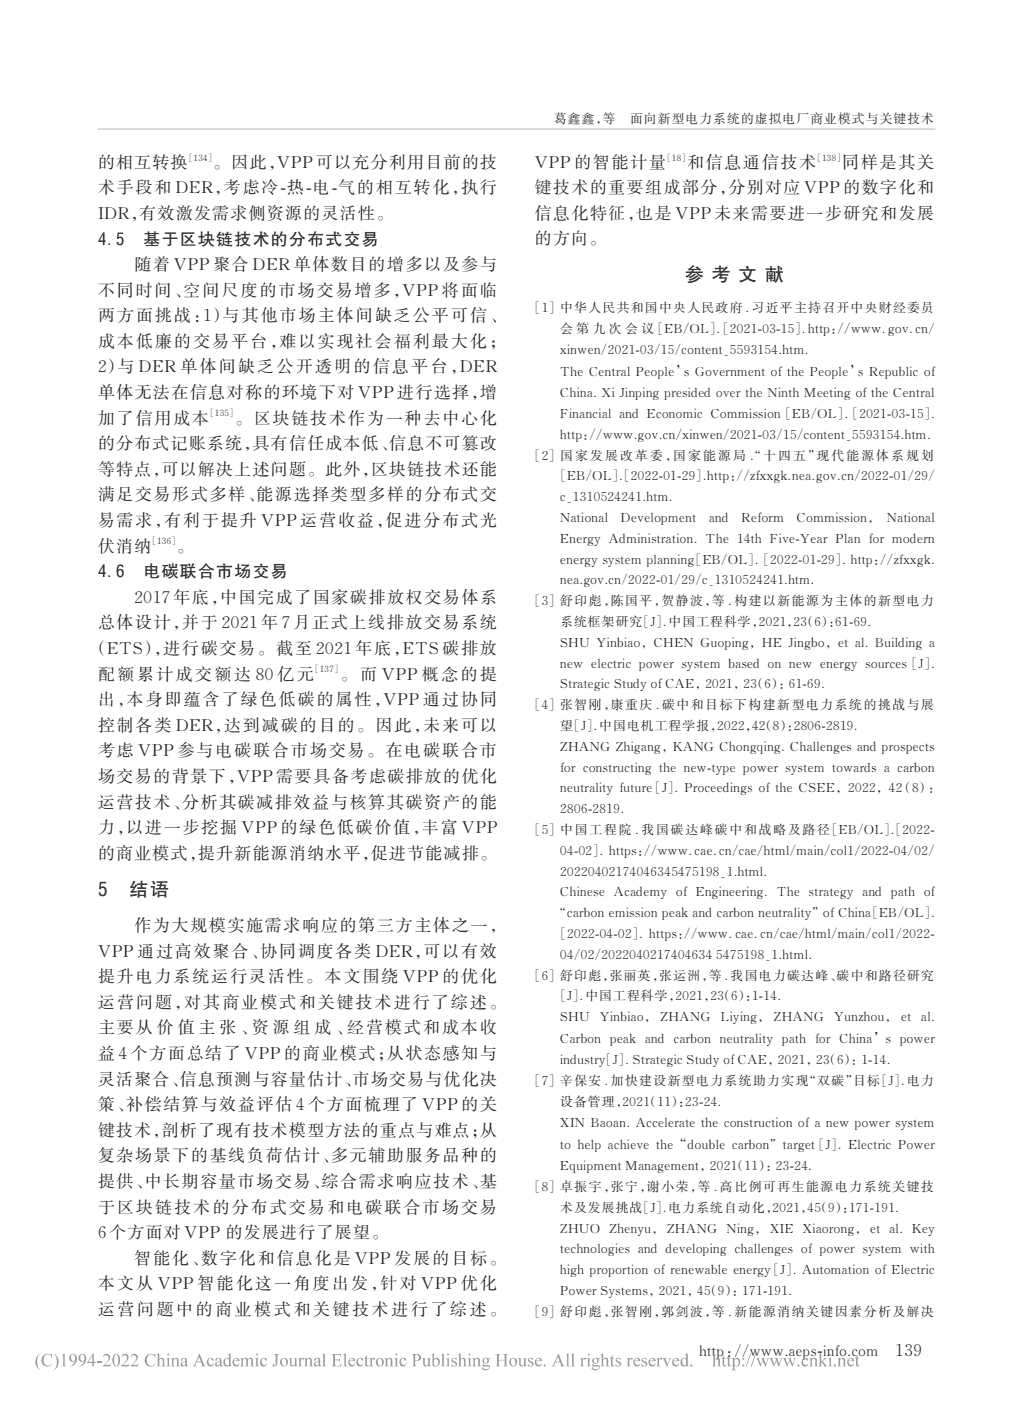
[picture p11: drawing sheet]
<svg xmlns="http://www.w3.org/2000/svg" width="210mm" height="285mm" viewBox="0 0 210 285" stroke-linecap="round" stroke-linejoin="round" font-family="sans-serif">
<defs><g id="words">
<g font-size="3.9" fill="#231f20">
<text x="139.4" y="57.2">参 考 文 献</text>
<text x="20" y="182.2">5</text>
<text x="26.3" y="182.2">结语</text>
</g>
<g font-size="3.4" fill="#231f20">
<text x="19.9" y="34.2">的相互转换</text>
<text x="43.4" y="34.2">。因此，</text>
<text x="56.4" y="34.2">VPP 可以充分利用目前的技</text>
<text x="108.8" y="34.2">VPP 的智能计量</text>
<text x="139.8" y="34.2">和信息通信技术</text>
<text x="171.4" y="34.2">同样是其关</text>
<text x="19.9" y="39.4">术手段和 DER，考虑冷-热-电-气的相互转化，执行</text>
<text x="108.8" y="39.3">键技术的重要组成部分，分别对应 VPP 的数字化和</text>
<text x="19.9" y="44.6">IDR，</text>
<text x="28.4" y="44.6">有效激发需求侧资源的灵活性。</text>
<text x="108.8" y="44.5">信息化特征，也是 VPP 未来需要进一步研究和发展</text>
<text x="19.9" y="49.8">4. 5</text>
<text x="29.2" y="49.8">基于区块链技术的分布式交易</text>
<text x="108.8" y="49.6">的方向。</text>
<text x="27.4" y="54.9">随着 VPP 聚合 DER 单体数目的增多以及参与</text>
<text x="19.9" y="60.1">不同时间、空间尺度的市场交易增多，VPP 将面临</text>
<text x="19.9" y="65.3">两方面挑战：1）与其他市场主体间缺乏公平可信、</text>
<text x="19.9" y="70.5">成本低廉的交易平台，难以实现社会福利最大化；</text>
<text x="19.9" y="75.7">2）与 DER 单体间缺乏公开透明的信息平台，DER</text>
<text x="19.9" y="80.9">单体无法在信息对称的环境下对 VPP 进行选择，增</text>
<text x="19.9" y="86.2">加了信用成本</text>
<text x="47.9" y="86.2">。区块链技术作为一种去中心化</text>
<text x="19.9" y="91.4">的分布式记账系统，</text>
<text x="51.4" y="91.4">具有信任成本低、</text>
<text x="79.2" y="91.4">信息不可篡改</text>
<text x="19.9" y="96.6">等特点，</text>
<text x="19.9" y="101.8">满足交易形式多样、能源选择类型多样的分布式交</text>
<text x="32.9" y="96.6">可以解决上述问题。此外，</text>
<text x="75.5" y="96.6">区块链技术还能</text>
<text x="19.9" y="107">易需求，有利于提升 VPP 运营收益，促进分布式光</text>
<text x="19.9" y="112.2">伏消纳</text>
<text x="36" y="112.2">。</text>
<text x="19.9" y="117.4">4. 6</text>
<text x="29.2" y="117.4">电碳联合市场交易</text>
<text x="27.4" y="122.6">2017 年底，中国完成了国家碳排放权交易体系</text>
<text x="19.9" y="127.8">总体设计，并于 2021 年 7 月正式上线排放交易系统</text>
<text x="18.7" y="133">（ETS），进行碳交易。截至 2021 年底，ETS 碳排放</text>
<text x="19.9" y="138.3">配额累计成交额达 80 亿元</text>
<text x="19.9" y="143.5">出，本身即蕴含了绿色低碳的属性，VPP 通过协同</text>
<text x="69.3" y="138.3">。而 VPP 概念的提</text>
<text x="19.9" y="148.7">控制各类 DER，达到减碳的目的。因此，未来可以</text>
<text x="19.9" y="153.9">考虑 VPP 参与电碳联合市场交易。在电碳联合市</text>
<text x="19.9" y="159.1">场交易的背景下，VPP 需要具备考虑碳排放的优化</text>
<text x="19.9" y="164.3">运营技术、分析其碳减排效益与核算其碳资产的能</text>
<text x="19.9" y="169.5">力，以进一步挖掘 VPP 的绿色低碳价值，丰富 VPP</text>
<text x="19.9" y="174.7">的商业模式，</text>
<text x="40.3" y="174.7">提升新能源消纳水平，</text>
<text x="75.5" y="174.7">促进节能减排。</text>
<text x="27.4" y="189.4">作为大规模实施需求响应的第三方主体之一，</text>
<text x="19.9" y="194.6">VPP 通过高效聚合、协同调度各类 DER，可以有效</text>
<text x="19.9" y="199.8">提升电力系统运行灵活性。本文围绕 VPP 的优化</text>
<text x="19.9" y="205">运营问题，对其商业模式和关键技术进行了综述。</text>
<text x="19.9" y="210.2">主要从 价 值 主 张 、资 源 组 成 、经营模式和成本收</text>
<text x="19.9" y="215.4">益 4 个方面总结了 VPP 的商业模式；从状态感知与</text>
<text x="19.9" y="220.6">灵活聚合、</text>
<text x="36.6" y="220.6">信息预测与容量估计、</text>
<text x="71.8" y="220.6">市场交易与优化决</text>
<text x="19.9" y="225.9">策、补偿结算与效益评估 4 个方面梳理了 VPP 的关</text>
<text x="19.9" y="231.1">键技术，</text>
<text x="32.9" y="231.1">剖析了现有技术模型方法的重点与难点；</text>
<text x="97.7" y="231.1">从</text>
<text x="19.9" y="236.3">复杂场景下的基线负荷估计、多元辅助服务品种的</text>
<text x="19.9" y="241.5">提供、中长期容量市场交易、综合需求响应技术、基</text>
<text x="19.9" y="246.7">于区块链技术的分布式交易和电碳联合市场交易</text>
<text x="19.9" y="251.9">6 个方面对 VPP 的发展进行了展望。</text>
<text x="27.4" y="257.1">智能化、数字化和信息化是 VPP 发展的目标。</text>
<text x="19.9" y="262.3">本文从 VPP 智能化这一角度出发，针对 VPP 优化</text>
<text x="19.9" y="267.5">运营问题中的商业模式和关键技术进行了综述。</text>
<text x="166.3" y="275.8">-</text>
<text x="182.2" y="275.8">139</text>
</g>
<text font-size="2.9" fill="#231f20" x="142.3" y="275.8">http：//www.aeps info.com</text>
<g font-size="2.6" fill="#231f20">
<text x="112.7" y="24.9">葛鑫鑫，</text>
<text x="122.6" y="24.9">等</text>
<text x="128.2" y="24.9">面向新型电力系统的虚拟电厂商业模式与关键技术</text>
<text x="107.8" y="63.5">［1］中华人民共和国中央人民政府 . 习近平主持召开中央财经委员</text>
<text x="114" y="67.7">会 第 九 次 会 议［EB/OL］.［2021-03-15］. http：</text>
<text x="114" y="72">xinwen/2021-03/15/content_5593154.htm.</text>
<text x="170.4" y="67.7">//www. gov. cn/</text>
<text x="114" y="76.5">The Central People’s Government of the People’s Republic of</text>
<text x="114" y="80.8">China. Xi Jinping presided over the Ninth Meeting of the Central</text>
<text x="114" y="85">Financial and Economic Commission［EB/OL］.［2021-03-15］.</text>
<text x="114" y="89.3">http：</text>
<text x="120" y="89.3">//www.gov.cn/xinwen/2021-03/15/content_5593154.htm.</text>
<text x="107.8" y="93.5">［2］国家发展改革委 ，国家能源局 “十四五 ”现代能源体系规划</text>
<text x="152.6" y="93.5">.</text>
<text x="113" y="97.7">［EB/OL］［2022-01-29］.http：</text>
<text x="114" y="102">c_1310524241.htm.</text>
<text x="126" y="97.7">.</text>
<text x="149.9" y="97.7">//zfxxgk.nea.gov.cn/2022-01/29/</text>
<text x="114" y="106.2">National</text>
<text x="126.3" y="106.2">Development</text>
<text x="144.3" y="106.2">and</text>
<text x="150.9" y="106.2">Reform</text>
<text x="162.2" y="106.2">Commission， National</text>
<text x="114" y="110.4">Energy Administration. The 14th Five-Year Plan for modern</text>
<text x="114" y="114.6">energy system planning［EB/OL］.［2022-01-29］. http：</text>
<text x="114" y="118.9">nea.gov.cn/2022-01/29/c_1310524241.htm.</text>
<text x="179.1" y="114.6">//zfxxgk.</text>
<text x="107.8" y="123.1">［3］舒印彪，陈国平，贺静波，等 . 构建以新能源为主体的新型电力</text>
<text x="114" y="127.4">系统框架研究［J］.中国工程科学，</text>
<text x="114" y="131.6">SHU Yinbiao，CHEN Guoping，HE Jingbo，et al. Building a</text>
<text x="154.4" y="127.4">2021， （6）：</text>
<text x="161.5" y="127.4">23</text>
<text x="170" y="127.4">61-69.</text>
<text x="114" y="135.8">new electric power system based on new energy sources［J］.</text>
<text x="114" y="140">Strategic Study of CAE，2021，23（6）：61-69.</text>
<text x="107.8" y="144.3">［4］张智刚，康重庆 . 碳中和目标下构建新型电力系统的挑战与展</text>
<text x="114" y="148.5">望［J］.中国电机工程学报，</text>
<text x="145.9" y="148.5">2022， （8）：</text>
<text x="153" y="148.5">42</text>
<text x="161.5" y="148.5">2806-2819.</text>
<text x="114" y="152.7">ZHANG Zhigang，KANG Chongqing. Challenges and prospects</text>
<text x="114" y="157">for constructing the new-type power system towards a carbon</text>
<text x="114" y="161.2">neutrality future［J］. Proceedings of the CSEE，2022，42（8）：</text>
<text x="114" y="165.4">2806-2819.</text>
<text x="107.8" y="169.7">［5］中国工程院 . 我国碳达峰碳中和战略及路径［EB/OL］.［2022-</text>
<text x="114" y="173.9">04-02］. https：</text>
<text x="131.1" y="173.9">//www. cae. cn/cae/html/main/col1/2022-04/02/</text>
<text x="114" y="178.1">20220402174046345475198_1.html.</text>
<text x="114" y="182.4">Chinese</text>
<text x="124.9" y="182.4">Academy</text>
<text x="137.6" y="182.4">of Engineering. The</text>
<text x="164.6" y="182.4">strategy</text>
<text x="175.5" y="182.4">and</text>
<text x="181.3" y="182.4">path</text>
<text x="188" y="182.4">of</text>
<text x="112.6" y="186.6">“carbon emission peak and carbon neutrality”of China［EB/OL］.</text>
<text x="113" y="190.8">［2022-04-02］. https：</text>
<text x="139.2" y="190.8">//www. cae. cn/cae/html/main/col1/2022-</text>
<text x="114" y="195">04/02/2022040217404634</text>
<text x="145.7" y="195">5475198_1.html.</text>
<text x="107.8" y="199.3">［6］舒印彪，张丽英，张运洲，等 . 我国电力碳达峰、碳中和路径研究</text>
<text x="113" y="203.5">［J］.中国工程科学，</text>
<text x="137.5" y="203.5">2021， （6）：</text>
<text x="144.5" y="203.5">23</text>
<text x="153" y="203.5">1-14.</text>
<text x="114" y="207.7">SHU</text>
<text x="122.1" y="207.7">Yinbiao， ZHANG</text>
<text x="146.7" y="207.7">Liying， ZHANG</text>
<text x="169.7" y="207.7">Yunzhou， et</text>
<text x="187.5" y="207.7">al.</text>
<text x="114" y="212.2">Carbon</text>
<text x="124.2" y="212.2">peak</text>
<text x="131.3" y="212.2">and</text>
<text x="137.1" y="212.2">carbon</text>
<text x="146.5" y="212.2">neutrality</text>
<text x="159.2" y="212.2">path</text>
<text x="165.9" y="212.2">for China’s</text>
<text x="183.1" y="212.2">power</text>
<text x="107.8" y="220.8">［7］辛保安 . 加快建设新型电力系统助力实现“双碳”目标［J］. 电力</text>
<text x="114" y="216.5">industry［J］. Strategic Study of CAE，2021，23（6）：1-14.</text>
<text x="114" y="225">设备管理，</text>
<text x="126.7" y="225">2021（11）：</text>
<text x="139.4" y="225">23-24.</text>
<text x="114" y="229.2">XIN Baoan. Accelerate the construction of a new power system</text>
<text x="114" y="233.8">to help achieve the“double carbon”target［J］. Electric Power</text>
<text x="114" y="238">Equipment Management，2021（11）：23-24.</text>
<text x="107.8" y="242.3">［8］卓振宇，张宁，谢小荣，等 . 高比例可再生能源电力系统关键技</text>
<text x="114" y="246.5">术及发展挑战［J］.电力系统自动化，</text>
<text x="114" y="250.7">ZHUO</text>
<text x="124" y="250.7">Zhenyu， ZHANG</text>
<text x="147.8" y="250.7">Ning， XIE</text>
<text x="157.2" y="246.5">2021， （9）：</text>
<text x="163.3" y="250.7">Xiaorong， et al.</text>
<text x="164.3" y="246.5">45</text>
<text x="172.8" y="246.5">171-191.</text>
<text x="185.6" y="250.7">Key</text>
<text x="114" y="255">technologies and developing challenges of power system with</text>
<text x="114" y="259.2">high proportion of renewable energy［J］. Automation of Electric</text>
<text x="114" y="263.4">Power Systems，2021，45（9）：171-191.</text>
<text x="107.8" y="267.6">［9］舒印彪，张智刚，郭剑波，等 . 新能源消纳关键因素分析及解决</text>
</g>
<g font-size="1.8" fill="#231f20">
<text x="37.7" y="32.7">［134］</text>
<text x="135.1" y="32.7">［18］</text>
<text x="165.6" y="32.7">［138］</text>
<text x="42.1" y="84.7">［135］</text>
<text x="30.3" y="110.7">［136］</text>
<text x="63.4" y="136.8">［137］</text>
</g>
</g></defs>
<path d="M19.9 26.3h170.4" fill="none" stroke="#b2b3b7" stroke-width=".2"/>
<g fill="#999">
<path d="M8.9 275.7a1.78 1.78 0 0 1 1.5-.2l.1-.1 .1 .9a.92 .92 0 0 0-1.1-.7 .92 .92 0 0 0-.6 1.1 .98 .98 0 0 0 .6 1.1 .98 .98 0 0 0 1.2-.5 1.24 1.24 0 0 1-1.9 .3 1.24 1.24 0 0 1 .1-1.9z" fill-rule="evenodd"/>
<path d="M44 276.4a.62 .62 0 0 1 .7-.2 .62 .62 0 0 1 .3 .6l.1 .9h.2l-.4 .3-.2-.3a.48 .48 0 0 1-.7 .3 .48 .48 0 0 1-.1-.8l.8-.3v-.3a.36 .36 0 0 0-.4-.2 .36 .36 0 0 0-.3 .4l-.1-.1zM44.1 277.3l.1 .4h.3l.2-.1v-.6z" fill-rule="evenodd"/>
<path d="M92 276.4l.9-.2v.6a.47 .47 0 0 0-.3-.4 .47 .47 0 0 0-.5 .1l.3 .4a.59 .59 0 0 1 .5 .8 .59 .59 0 0 1-.9 .2l-.1 .1v-.6a.48 .48 0 0 0 .3 .4 .48 .48 0 0 0 .5-.2l-.1-.2-.7-.4v-.3z" fill-rule="evenodd"/>
<path d="M46.4 275.5l.5-.2v2.4l.3 .1-.6 .2v-.3a.74 .74 0 0 1-1 0 .74 .74 0 0 1-.1-1l.5-.5 .6 .2v-.7zM46 276.5a.75 .75 0 0 0-.2 .7 .75 .75 0 0 0 .6 .5l.2-.1v-.8a.38 .38 0 0 0-.2-.4 .38 .38 0 0 0-.4 .1z" fill-rule="evenodd"/>
<path d="M103.6 277.1a.85 .85 0 0 1 1.7 0 .85 .85 0 0 1-1.7 0zM104.2 276.4a.99 .99 0 0 0 .3 1.5 .85 .85 0 0 0 .4-.9 .85 .85 0 0 0-.6-.7z" fill-rule="evenodd"/>
<path d="M85.8 276.3h.6v1.1a.36 .36 0 0 0 .3 .4 .36 .36 0 0 0 .4-.3v-1.1l-.2-.1h.6v1.4l.2 .1-.6 .2v-.3a.54 .54 0 0 1-.6 .3 .54 .54 0 0 1-.4-.7v-.9z" fill-rule="evenodd"/>
<path d="M21.2 275.6a.77 .77 0 0 1 1.1 .2 .77 .77 0 0 1-.2 1.1l-.8 .8h.9l.3-.2-.1 .4h-1.5a3.1 3.1 0 0 0 1.2-1.8 .6 .6 0 0 0-.6-.4 .6 .6 0 0 0-.5 .4z" fill-rule="evenodd"/>
<path d="M164.6 276.4l.6-.2v.3a.54 .54 0 0 1 .7-.3 .54 .54 0 0 1 .3 .7v.8l.3 .2h-.8l.2-.2v-1l-.2-.3-.5 .3v1l.3 .2h-.9l.3-.1v-.2v-1.1z" fill-rule="evenodd"/>
<path d="M25 275.6a.73 .73 0 0 1 1 0 .73 .73 0 0 1 0 1l-1 1.1h1l.3-.2-.2 .4h-1.4a2.65 2.65 0 0 0 1.1-1.9 .6 .6 0 0 0-.6-.3 .6 .6 0 0 0-.5 .4z" fill-rule="evenodd"/>
<path d="M80.5 275.5a.19 .19 0 0 1 .3 0 .19 .19 0 0 1-.3 0zM80.2 276.4l.6-.2v1.6l.3 .1h-.8l.2-.2v-1.2z" fill-rule="evenodd"/>
<path d="M18.9 275.4h.2v1.6h.3v.3h-.3v.6h-.3v-.6h-1v-.2zM18.8 275.8l-.8 1.2h.8z" fill-rule="evenodd"/>
<path d="M130.7 276.4l.9-.2v.6a.44 .44 0 0 0-.3-.4 .44 .44 0 0 0-.5 .1l.3 .4a.59 .59 0 0 1 .5 .8 .59 .59 0 0 1-.9 .2l-.1 .1v-.6a.48 .48 0 0 0 .3 .4 .48 .48 0 0 0 .5-.2v-.2l-.8-.6z" fill-rule="evenodd"/>
<path d="M31.8 275.5l.6-.2v1.2a.54 .54 0 0 1 .7-.3 .54 .54 0 0 1 .3 .8v.8l.3 .1h-.9l.3-.2v-1a.35 .35 0 0 0-.3-.3 .35 .35 0 0 0-.4 .3v1.1l.3 .1h-.8l.2-.2v-2z" fill-rule="evenodd"/>
<path d="M34.1 275.5a.18 .18 0 0 1 .3 0 .18 .18 0 0 1-.3 0zM33.8 276.4l.6-.2v1.5l.3 .2h-.9l.3-.1v-.2v-1.1z" fill-rule="evenodd"/>
<path d="M107.6 276.4l.8-.2v.6a.44 .44 0 0 0-.3-.4 .44 .44 0 0 0-.5 .1l.3 .4a.59 .59 0 0 1 .6 .8 .59 .59 0 0 1-.9 .2l-.2 .1v-.6a.48 .48 0 0 0 .4 .4 .48 .48 0 0 0 .5-.2l-.1-.2-.8-.6z" fill-rule="evenodd"/>
<path d="M156.6 276.3h.7l-.2 .1 .5 1.1 .3-.8-.3-.4h.7l-.1 .2 .4 1 .4-1.1-.3-.1h.5l-.7 1.7-.5-1.1-.6 1.1-.6-1.5z" fill-rule="evenodd"/>
<path d="M10.9 275.4a1.91 1.91 0 0 1 0 3.4 2.47 2.47 0 0 0 0-3.4z" fill-rule="evenodd"/>
<path d="M40.6 275.4l.9 2.1 .4 .4h-1l.2-.1-.1-.7h-1l-.3 .6 .3 .2h-.8l.3-.2zM40.5 276l-.5 1h.9z" fill-rule="evenodd"/>
<path d="M109.1 276.5a.67 .67 0 0 1 .7-.3 .67 .67 0 0 1 .5 .7h-1.2a.6 .6 0 0 0 .4 .8 .6 .6 0 0 0 .7-.4 .74 .74 0 0 1-.9 .7 .74 .74 0 0 1-.4-1.1zM109.3 276.4l-.2 .4h.8a.39 .39 0 0 0-.2-.4 .39 .39 0 0 0-.4 0z" fill-rule="evenodd"/>
<path d="M48.9 276.4l.5-.2v.4a.55 .55 0 0 1 .5-.4 .55 .55 0 0 1 .5 .4 .53 .53 0 0 1 .7-.4 .53 .53 0 0 1 .4 .7v.9l.2 .1h-.8l.3-.1v-1a.35 .35 0 0 0-.4-.4 .35 .35 0 0 0-.4 .3v1.1l.3 .1h-.8l.2-.1v-1a.37 .37 0 0 0-.2-.4 .37 .37 0 0 0-.5 .2l.1 1.2 .2 .1h-.8l.2-.1v-.2v-1.1z" fill-rule="evenodd"/>
<path d="M69.8 275.5l.6-.2v2.3v.2l.3 .1h-.9l.3-.1v-.2v-1.8l-.1-.2z" fill-rule="evenodd"/>
<path d="M120.7 276.4l.5-.2 .9 .2-.1 .1h-.3a.68 .68 0 0 1-.1 .8 .68 .68 0 0 1-.8 .1v.2l.2 .1a.75 .75 0 0 1 1.1 .5 .93 .93 0 0 1-.8 .6 .93 .93 0 0 1-.9-.5l.3-.4-.2-.2 .3-.4-.3-.3zM120.9 276.4a.49 .49 0 0 0-.1 .6 .49 .49 0 0 0 .6 .2 .5 .5 0 0 0 .1-.6 .5 .5 0 0 0-.6-.2zM120.8 277.9l-.2 .3a.72 .72 0 0 0 .7 .3 .72 .72 0 0 0 .6-.4z" fill-rule="evenodd"/>
<path d="M96.1 276.4l.5-.2v.3a.54 .54 0 0 1 .7-.3 .54 .54 0 0 1 .3 .7l.1 .8 .2 .2h-.8l.2-.2v-1l-.2-.3-.5 .3v1l.3 .2h-.8l.2-.1v-.2v-1.1z" fill-rule="evenodd"/>
<path d="M91 275.5a.2 .2 0 0 1 .4 0 .2 .2 0 0 1-.4 0zM90.8 276.4l.5-.2 .1 1.5 .2 .2h-.8l.2-.1 .1-.2-.1-1.1z" fill-rule="evenodd"/>
<path d="M56.9 277.1a.85 .85 0 0 1 1.7 0 .85 .85 0 0 1-1.7 0zM57.5 276.4a.99 .99 0 0 0 .4 1.5 .85 .85 0 0 0 .3-.9 .85 .85 0 0 0-.6-.7z" fill-rule="evenodd"/>
<path d="M95.4 275.5a.18 .18 0 0 1 .3 0 .18 .18 0 0 1-.3 0zM95.1 276.4l.6-.2v1.5l.3 .2h-.9l.3-.1v-.2v-1.1z" fill-rule="evenodd"/>
<path d="M60.6 276.4l.6-.2v.4l.3-.3h.3a.23 .23 0 0 1-.1 .3 .23 .23 0 0 1-.3-.1l-.2 .2v1l.3 .2h-.9l.3-.1v-1.3z" fill-rule="evenodd"/>
<path d="M125.4 276.4l.9-.2v.6a.45 .45 0 0 0-.3-.4 .45 .45 0 0 0-.5 .1v.2l.3 .2a.59 .59 0 0 1 .5 .8 .59 .59 0 0 1-.9 .2l-.1 .1v-.6a.45 .45 0 0 0 .3 .4 .45 .45 0 0 0 .5-.2l-.1-.2-.7-.4v-.3z" fill-rule="evenodd"/>
<path d="M137 276.5a.67 .67 0 0 1 .8-.3 .67 .67 0 0 1 .4 .7h-1.1a.6 .6 0 0 0 .3 .8 .6 .6 0 0 0 .8-.4 .74 .74 0 0 1-1 .7 .74 .74 0 0 1-.4-1.1zM137.2 276.4l-.1 .4h.7a.39 .39 0 0 0-.2-.4 .39 .39 0 0 0-.4 0z" fill-rule="evenodd"/>
<path d="M71.1 276.5a.67 .67 0 0 1 .7-.3 .67 .67 0 0 1 .5 .7h-1.2a.6 .6 0 0 0 .4 .7 .6 .6 0 0 0 .7-.3 .73 .73 0 0 1-.9 .7 .73 .73 0 0 1-.4-1.1zM71.3 276.4l-.2 .4h.8a.4 .4 0 0 0-.2-.4 .4 .4 0 0 0-.4 0z" fill-rule="evenodd"/>
<path d="M119.6 275.5a.2 .2 0 0 1 .4 0 .2 .2 0 0 1-.4 0zM119.3 276.4l.6-.2v1.5l.3 .2h-.8l.2-.1v-1.3z" fill-rule="evenodd"/>
<path d="M34.7 276.4l.6-.2v.3a.54 .54 0 0 1 .7-.3 .54 .54 0 0 1 .3 .7v.8l.3 .2h-.8l.2-.2v-1l-.2-.3-.5 .3v1l.3 .2h-.9l.3-.1v-.2v-1.1z" fill-rule="evenodd"/>
<path d="M72.8 276.5a.56 .56 0 0 1 .6-.3 .56 .56 0 0 1 .4 .5 .27 .27 0 0 1-.3 0 .27 .27 0 0 1-.1-.3 .6 .6 0 0 0-.6 .3 .6 .6 0 0 0 .2 .8 .55 .55 0 0 0 .5 .2 .55 .55 0 0 0 .5-.4 .76 .76 0 0 1-1 .6 .76 .76 0 0 1-.4-1z" fill-rule="evenodd"/>
<path d="M74.6 275.7v.6h.4v.1h-.4l.1 1.2 .1 .2 .3-.1a.39 .39 0 0 1-.5 .3 .39 .39 0 0 1-.3-.5v-1.1l-.3-.1z" fill-rule="evenodd"/>
<path d="M75.1 276.4l.6-.2v.4l.4-.4a.18 .18 0 0 1 .2 .1 .18 .18 0 0 1-.1 .3l-.3-.1-.2 .2v1.1l.3 .1h-.9l.2-.1 .1-.2-.1-1.1z" fill-rule="evenodd"/>
<path d="M151.1 276.4a.2 .2 0 0 1 .4 0 .2 .2 0 0 1-.4 0zM151 277.8a.25 .25 0 0 1 .5 0 .25 .25 0 0 1-.5 0z" fill-rule="evenodd"/>
<path d="M42.3 276.5a.59 .59 0 0 1 .7-.3 .59 .59 0 0 1 .4 .5 .29 .29 0 0 1-.3 0 .29 .29 0 0 1-.1-.3 .6 .6 0 0 0-.6 .3 .6 .6 0 0 0 .1 .8 .55 .55 0 0 0 .6 .2 .55 .55 0 0 0 .4-.4 .76 .76 0 0 1-.9 .7 .76 .76 0 0 1-.5-1.1z" fill-rule="evenodd"/>
<path d="M14.4 275.5a.93 .93 0 0 1 1.2 .3 .93 .93 0 0 1 0 1.2 1.34 1.34 0 0 1-1.5 .9 1.26 1.26 0 0 0 1.1-1 .77 .77 0 0 1-1.1-.3 .77 .77 0 0 1 .3-1.1zM14.7 275.6a.64 .64 0 0 0-.3 .8 .64 .64 0 0 0 .9 .3 .99 .99 0 0 0-.4-1.2z" fill-rule="evenodd"/>
<path d="M87.7 275.5l.6-.2v1.2a.7 .7 0 0 1 1-.1 .7 .7 0 0 1 .2 .9 .92 .92 0 0 1-1.5 .5v-2l-.1-.2zM88.3 276.7v1a.53 .53 0 0 0 .7 .1 .53 .53 0 0 0 .2-.7 .51 .51 0 0 0-.3-.6 .51 .51 0 0 0-.6 .2z" fill-rule="evenodd"/>
<path d="M16.3 275.5a.86 .86 0 0 1 1.1 .2 .86 .86 0 0 1 .1 1 1.38 1.38 0 0 1-1.5 1.2 1.21 1.21 0 0 0 1.1-1 .78 .78 0 0 1-1.1-.2 .78 .78 0 0 1 .3-1.2zM16.4 275.7a.64 .64 0 0 0-.1 .8 .64 .64 0 0 0 .8 .3 .74 .74 0 0 0-.5-1.2z" fill-rule="evenodd"/>
<path d="M83.8 275.4h.9a.73 .73 0 0 1 1 .8 .73 .73 0 0 1-1.1 .6h-.1v.9l.3 .2h-1l.3-.1v-.3v-1.8zM84.5 275.6v1.1a.57 .57 0 0 0 .8-.6 .57 .57 0 0 0-.8-.5z" fill-rule="evenodd"/>
<path d="M118 276.4l.6-.2v.4l.4-.4a.18 .18 0 0 1 .2 .1 .18 .18 0 0 1-.1 .3l-.3-.1-.2 .2v1.1l.3 .1h-.9l.2-.1 .1-.2-.1-1.1z" fill-rule="evenodd"/>
<path d="M47.6 276.5a.67 .67 0 0 1 .7-.3 .67 .67 0 0 1 .5 .7h-1.2a.6 .6 0 0 0 .4 .8 .6 .6 0 0 0 .7-.4 .74 .74 0 0 1-.9 .7 .74 .74 0 0 1-.5-1.1zM47.7 276.4l-.1 .4h.8a.39 .39 0 0 0-.2-.4 .39 .39 0 0 0-.5 0z" fill-rule="evenodd"/>
<path d="M139.4 275.5l.5-.2v2.4l.3 .1-.6 .2v-.3a.74 .74 0 0 1-1 0 .74 .74 0 0 1 0-1l.4-.5 .6 .2v-.7zM139 276.5a.77 .77 0 0 0 .5 1.2l.1-.1v-.8a.39 .39 0 0 0-.2-.4 .39 .39 0 0 0-.4 .1z" fill-rule="evenodd"/>
<path d="M122.2 275.5l.5-.2v1.2a.55 .55 0 0 1 .7-.2 .55 .55 0 0 1 .4 .7v.7l.2 .2h-.8l.2-.2v-1a.35 .35 0 0 0-.3-.3 .35 .35 0 0 0-.4 .3v1l.3 .2h-.8l.2-.1v-.2v-1.8v-.2z" fill-rule="evenodd"/>
<path d="M93.1 275.5l.6-.2v1.2a.54 .54 0 0 1 .7-.3 .54 .54 0 0 1 .3 .8l.1 .8 .2 .1h-.8l.2-.2v-1a.35 .35 0 0 0-.3-.3 .35 .35 0 0 0-.4 .3v1.1l.3 .1h-.8l.2-.2v-2z" fill-rule="evenodd"/>
<path d="M148.3 275.7l.1 .6h.4v.1h-.4v1.2l.2 .2 .2-.1a.38 .38 0 0 1-.4 .3 .38 .38 0 0 1-.3-.5v-1.1l-.3-.1z" fill-rule="evenodd"/>
<path d="M98.4 276.4l.4-.2 .9 .2-.3 .1a.68 .68 0 0 1-.1 .8 .68 .68 0 0 1-.8 .1l-.1 .2 .2 .1a.72 .72 0 0 1 1.1 .5 .9 .9 0 0 1-.8 .6 .9 .9 0 0 1-.8-.5l.3-.4-.2-.3 .3-.3-.3-.3zM98.6 276.4a.49 .49 0 0 0-.1 .6 .49 .49 0 0 0 .6 .2 .5 .5 0 0 0 .1-.6 .5 .5 0 0 0-.6-.2zM98.5 277.9l-.2 .3a.73 .73 0 0 0 .7 .3 .73 .73 0 0 0 .6-.4z" fill-rule="evenodd"/>
<path d="M100.8 275.4h1l-.3 .3v.9h1.2v-1l-.4-.2h1.1l-.3 .2-.1 .3 .1 1.8 .3 .2h-1.1l.4-.1v-1.1h-1.2v1.1l.3 .1h-1l.3-.1v-.3v-1.9z" fill-rule="evenodd"/>
<path d="M81.5 276.5a.56 .56 0 0 1 .6-.3 .56 .56 0 0 1 .5 .5 .27 .27 0 0 1-.3 0 .27 .27 0 0 1-.1-.3 .6 .6 0 0 0-.6 .3 .6 .6 0 0 0 .1 .8 .55 .55 0 0 0 .6 .2 .55 .55 0 0 0 .4-.4 .76 .76 0 0 1-.9 .6 .76 .76 0 0 1-.5-1z" fill-rule="evenodd"/>
<path d="M132.2 276.5a.67 .67 0 0 1 .8-.3 .67 .67 0 0 1 .4 .7h-1.1a.6 .6 0 0 0 .3 .8 .6 .6 0 0 0 .8-.4 .74 .74 0 0 1-1 .7 .74 .74 0 0 1-.4-1.1zM132.4 276.4l-.1 .4h.7a.39 .39 0 0 0-.2-.4 .39 .39 0 0 0-.4 0z" fill-rule="evenodd"/>
<path d="M170.4 276.4l.6-.2v.3a.54 .54 0 0 1 .6-.3 .54 .54 0 0 1 .4 .7v.9l.2 .1h-.8l.3-.2v-.8l-.1-.4-.2-.1-.4 .3v1l.2 .2h-.8l.2-.2v-1.2z" fill-rule="evenodd"/>
<path d="M89.7 275.5l.6-.2v2.4l.3 .2h-.9l.3-.1v-2.1z" fill-rule="evenodd"/>
<path d="M67.5 275.4h1.9v.6l-.2-.4h-1v1l.8-.1 .1-.3v.9l-.2-.4h-.7v1l.1 .1a.9 .9 0 0 0 1.2-.5l-.1 .6h-1.9l.2-.1 .1-.3v-1.8z" fill-rule="evenodd"/>
<path d="M147.3 275.7l.1 .6h.3v.1h-.3v1.2l.1 .2 .3-.1a.38 .38 0 0 1-.4 .3 .38 .38 0 0 1-.3-.5v-1.1l-.3-.1z" fill-rule="evenodd"/>
<path d="M113.6 275.4l.9 2.1 .4 .4h-1l.3-.1-.2-.7h-1l-.3 .6 .3 .2h-.7l.3-.2zM113.5 276l-.5 1h.9z" fill-rule="evenodd"/>
<path d="M115.1 275.5l.6-.2v2.3v.2l.3 .1h-.9l.3-.1v-.2v-1.8l-.1-.2z" fill-rule="evenodd"/>
<path d="M127.5 276.4l.6-.2v.4l.2-.3 .3-.1a.2 .2 0 0 1 0 .4 .2 .2 0 0 1-.3-.1l-.2 .2v1l.3 .2h-.9l.2-.1v-1.3z" fill-rule="evenodd"/>
<path d="M19.7 276.9h1v.3h-1z" fill-rule="evenodd"/>
<path d="M78.2 276.4l.6-.2v.3a.54 .54 0 0 1 .7-.3 .54 .54 0 0 1 .3 .7v.9l.3 .1h-.8l.2-.2v-.8l-.1-.4-.2-.1-.4 .3v1l.3 .2h-.9l.3-.2v-1.2z" fill-rule="evenodd"/>
<path d="M12.5 275.7l.7-.3v2.3l.3 .2h-.9l.2-.1 .1-1.7-.1-.4z" fill-rule="evenodd"/>
<path d="M129.1 276.5a.67 .67 0 0 1 .7-.3 .67 .67 0 0 1 .5 .7h-1.2a.6 .6 0 0 0 .4 .7 .6 .6 0 0 0 .7-.3 .73 .73 0 0 1-.9 .7 .73 .73 0 0 1-.4-1.1zM129.3 276.4l-.2 .4h.8a.4 .4 0 0 0-.2-.4 .4 .4 0 0 0-.4 0z" fill-rule="evenodd"/>
<path d="M61.8 276.4l.6-.2v.3a.54 .54 0 0 1 .7-.3 .54 .54 0 0 1 .4 .7v.9l.2 .1h-.8l.2-.2v-.8v-.4l-.2-.1-.5 .3v1l.3 .2h-.8l.2-.2v-1.2z" fill-rule="evenodd"/>
<path d="M124.6 275.7v.6h.4v.1h-.4v1.2l.2 .2 .3-.1a.38 .38 0 0 1-.5 .3 .38 .38 0 0 1-.3-.5v-1.1l-.3-.1z" fill-rule="evenodd"/>
<path d="M134.8 276.3h.8l-.2 .2 .4 1 .4-1.1-.2-.1h.6l-.9 1.7-.7-1.6z" fill-rule="evenodd"/>
<path d="M76.4 277.1a.85 .85 0 0 1 1.7 0 .85 .85 0 0 1-1.7 0zM77 276.5a.86 .86 0 0 0 .5 1.3 .91 .91 0 0 0-.4-1.5z" fill-rule="evenodd"/>
<path d="M168.7 275.5a.2 .2 0 0 1 .4 0 .2 .2 0 0 1-.4 0zM168.5 276.4l.6-.2v1.5l.3 .2h-.9l.3-.1v-.2v-1.1z" fill-rule="evenodd"/>
<path d="M29.9 275.7a1.76 1.76 0 0 1 1.5-.2l.2-.1v.9a.9 .9 0 0 0-1.1-.7 .9 .9 0 0 0-.6 1.1 .96 .96 0 0 0 .6 1.1 .96 .96 0 0 0 1.2-.5 1.24 1.24 0 0 1-1.9 .3 1.24 1.24 0 0 1 .1-1.9z" fill-rule="evenodd"/>
<path d="M105.4 276.3h.5v1.1a.36 .36 0 0 0 .3 .4 .36 .36 0 0 0 .4-.3v-1.1l-.2-.1h.6v1.4l.2 .1-.6 .2v-.3a.52 .52 0 0 1-.6 .3 .52 .52 0 0 1-.3-.7l-.1-.9z" fill-rule="evenodd"/>
<path d="M133.5 276.4l.6-.2v.4l.4-.4a.18 .18 0 0 1 .3 .1 .18 .18 0 0 1-.2 .3l-.3-.1-.2 .2v1.1l.3 .1h-.9l.3-.1v-.2v-1.1z" fill-rule="evenodd"/>
<path d="M52.1 275.5a.2 .2 0 0 1 .4 0 .2 .2 0 0 1-.4 0zM51.9 276.4l.6-.2v1.6l.2 .1h-.8l.2-.2v-1.2z" fill-rule="evenodd"/>
<path d="M7.8 275.6l.4-.2a2.47 2.47 0 0 0 0 3.4 1.93 1.93 0 0 1-.4-3.2z" fill-rule="evenodd"/>
<path d="M55.7 275.4h1.1l-.4 .3v1.4a.58 .58 0 0 1-.2 .7 .58 .58 0 0 1-.7-.1l.1-.2 .4 .4 .1-.2v-2z" fill-rule="evenodd"/>
<path d="M53.2 276.5a.56 .56 0 0 1 .6-.3 .56 .56 0 0 1 .4 .5 .27 .27 0 0 1-.3 0 .27 .27 0 0 1-.1-.3 .6 .6 0 0 0-.6 .3 .6 .6 0 0 0 .2 .8 .55 .55 0 0 0 .5 .2 .55 .55 0 0 0 .5-.4 .76 .76 0 0 1-1 .6 .76 .76 0 0 1-.5-1z" fill-rule="evenodd"/>
<path d="M65.5 275.5l.6-.2v2.4l.3 .2h-.9l.3-.1v-2.1z" fill-rule="evenodd"/>
<path d="M144.9 275.5l.6-.2v1.2a.55 .55 0 0 1 .7-.3 .55 .55 0 0 1 .3 .8v.8l.3 .1h-.9l.3-.2v-1a.35 .35 0 0 0-.3-.3 .35 .35 0 0 0-.4 .3v1.1l.2 .1h-.8l.3-.1v-2.1z" fill-rule="evenodd"/>
<path d="M58.7 276.3h.6v1.1a.36 .36 0 0 0 .3 .4 .36 .36 0 0 0 .4-.3v-1.1l-.2-.1h.5v1.4l.3 .1-.6 .2v-.3a.52 .52 0 0 1-.6 .3 .52 .52 0 0 1-.4-.7v-.9z" fill-rule="evenodd"/>
<path d="M153.8 276.3h.8l-.2 .2 .4 1 .4-.8-.3-.4h.7l-.2 .2 .5 1 .3-1.1-.2-.1h.5l-.2 .2-.5 1.5-.5-1.1-.6 1.1-.6-1.5z" fill-rule="evenodd"/>
<path d="M148.8 276.4l.6-.2v.4a.62 .62 0 0 1 .8-.3 .62 .62 0 0 1 .4 .7 .76 .76 0 0 1-.3 .8 .76 .76 0 0 1-.9 0v.7l.3 .3h-.9l.3-.2v-2.1zM149.6 276.6l-.2 .1v.6a.44 .44 0 0 0 .4 .6 .44 .44 0 0 0 .5-.5 .57 .57 0 0 0 0-.7 .57 .57 0 0 0-.7-.1z" fill-rule="evenodd"/>
<path d="M64.1 276.4a.62 .62 0 0 1 .7-.2 .62 .62 0 0 1 .4 .6v.9h.2l-.3 .3-.3-.3a.48 .48 0 0 1-.7 .3 .48 .48 0 0 1-.1-.8l.8-.3v-.3a.36 .36 0 0 0-.4-.2 .36 .36 0 0 0-.2 .4l-.2-.1zM64.2 277.3l.1 .4h.3l.2-.1v-.6z" fill-rule="evenodd"/>
<path d="M153.7 275.3h.1l-.8 2.7h-.2z" fill-rule="evenodd"/>
<path d="M116.2 275.5l.5-.2v2.5l.3 .1h-.8l.2-.1v-.2v-1.9z" fill-rule="evenodd"/>
<path d="M36.9 276.5a.62 .62 0 0 1 .7-.3 .62 .62 0 0 1 .4 .6v.9h.3l-.4 .3-.2-.3a.51 .51 0 0 1-.9 .1 .51 .51 0 0 1 .4-.8l.5-.1v-.3a.32 .32 0 0 0-.4-.2 .32 .32 0 0 0-.2 .4h-.2zM37.1 277.3a.34 .34 0 0 0 .1 .5 .34 .34 0 0 0 .5-.2v-.6z" fill-rule="evenodd"/>
<path d="M159.3 276.3h.7l-.1 .3 .4 .9 .4-.8-.4-.4h.7l-.1 .2 .4 1 .4-1-.2-.2h.5l-.3 .2-.4 1.5-.6-1.1-.6 1.1z" fill-rule="evenodd"/>
<path d="M163.3 276.5a.59 .59 0 0 1 .7-.3 .59 .59 0 0 1 .4 .5 .29 .29 0 0 1-.3 0 .29 .29 0 0 1-.1-.3 .6 .6 0 0 0-.6 .3 .6 .6 0 0 0 .1 .8 .55 .55 0 0 0 .6 .2 .55 .55 0 0 0 .4-.4 .76 .76 0 0 1-.9 .7 .76 .76 0 0 1-.5-1.1z" fill-rule="evenodd"/>
<path d="M23.2 275.6a.69 .69 0 0 1 .7-.1 .69 .69 0 0 1 .5 .6 1.37 1.37 0 0 1-.8 1.9 1.54 1.54 0 0 1-.4-2.4zM23.5 275.5a2.28 2.28 0 0 0 0 2.3l.1 .1a1.76 1.76 0 0 0 .3-2.2z" fill-rule="evenodd"/>
<path d="M152.7 275.3h.1l-.9 2.7h-.1z" fill-rule="evenodd"/>
<path d="M26.8 275.6a.77 .77 0 0 1 1.2 .2 .77 .77 0 0 1-.3 1.1l-.8 .8h1l.3-.2-.2 .4h-1.4a3.1 3.1 0 0 0 1.1-1.8 .6 .6 0 0 0-.5-.4 .6 .6 0 0 0-.6 .4z" fill-rule="evenodd"/>
<path d="M172.6 276.5a.67 .67 0 0 1 .8-.3 .67 .67 0 0 1 .4 .7h-1.2a.6 .6 0 0 0 .4 .7 .6 .6 0 0 0 .8-.3 .73 .73 0 0 1-1 .7 .73 .73 0 0 1-.4-1.1zM172.8 276.4l-.2 .4h.9a.4 .4 0 0 0-.3-.4 .4 .4 0 0 0-.4 0z" fill-rule="evenodd"/>
<path d="M166.5 275.5l.6-.2v1.7l.6-.5-.1-.2h.7l-.9 .6 1 1h-.8l.1-.2-.6-.7v.8l.3 .1h-.9h.2l.1-.3v-1.9z" fill-rule="evenodd"/>
<path d="M174.4 275.7l.1 .6h.4v.1h-.4v1.2l.2 .2 .2-.1a.38 .38 0 0 1-.4 .3 .38 .38 0 0 1-.3-.5v-1.1l-.3-.1z" fill-rule="evenodd"/>
<circle cx="110.8" cy="277.8" r=".22"/>
<circle cx="169.9" cy="277.8" r=".22"/>
<circle cx="162.5" cy="277.8" r=".22"/>
<circle cx="140.7" cy="277.8" r=".22"/>
</g>
<use href="#words"/>
</svg>
